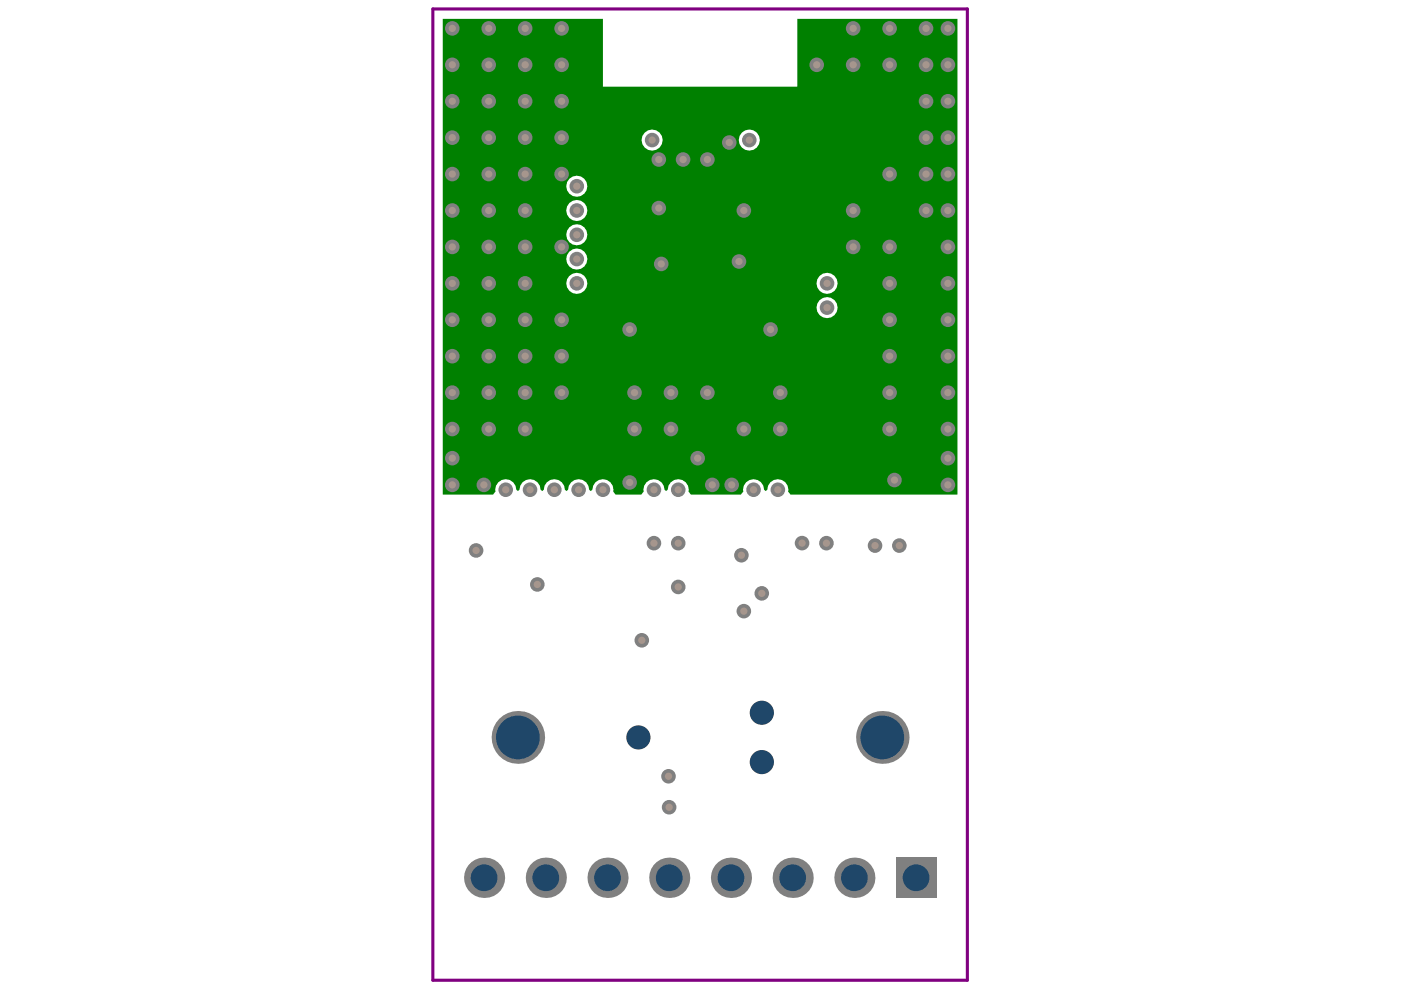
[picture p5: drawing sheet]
<svg xmlns="http://www.w3.org/2000/svg" width="297mm" height="210mm" viewBox="0 0 297 210" stroke-linecap="round" stroke-linejoin="round" font-family="sans-serif">
<path d="M93.9 4h33.9v14.4h41.2v-14.4h34v100.9h-35.4l-.5-.7a2.22 2.22 0 0 0-2-2.6 2.22 2.22 0 0 0-2.4 2.2l-.4 .3-.3-.3a2.22 2.22 0 0 0-2.4-2.2 2.22 2.22 0 0 0-2 2.6l-.5 .7h-10.6l-.5-.7a2.22 2.22 0 0 0-2-2.6 2.22 2.22 0 0 0-2.4 2.2l-.4 .3-.3-.3a2.22 2.22 0 0 0-2.4-2.2 2.22 2.22 0 0 0-2 2.6l-.5 .7h-5.5l-.5-.7a2.22 2.22 0 0 0-2-2.6 2.22 2.22 0 0 0-2.4 2.2l-.3 .3-.4-.3a2.24 2.24 0 0 0-2.2-2.2 2.24 2.24 0 0 0-2.3 2.2l-.3 .3-.3-.3a2.24 2.24 0 0 0-2.3-2.2 2.24 2.24 0 0 0-2.2 2.2l-.3 .3-.4-.3a2.24 2.24 0 0 0-2.2-2.2 2.24 2.24 0 0 0-2.3 2.2l-.3 .3-.3-.3a2.22 2.22 0 0 0-2.4-2.2 2.22 2.22 0 0 0-2 2.6l-.6 .7h-10.6zM156.6 29.7a2.25 2.25 0 0 0 4.5 0 2.25 2.25 0 0 0-4.5 0zM136 29.7a2.25 2.25 0 0 0 4.5 0 2.25 2.25 0 0 0-4.5 0zM120.1 39.5a2.24 2.24 0 0 0 4.4 0 2.24 2.24 0 0 0-4.4 0zM120.1 44.6a2.24 2.24 0 0 0 4.4 0 2.24 2.24 0 0 0-4.4 0zM120.1 49.8a2.24 2.24 0 0 0 4.4 0 2.24 2.24 0 0 0-4.4 0zM120.1 54.9a2.24 2.24 0 0 0 4.4 0 2.24 2.24 0 0 0-4.4 0zM120.1 60.1a2.24 2.24 0 0 0 4.4 0 2.24 2.24 0 0 0-4.4 0zM173.1 60.1a2.25 2.25 0 0 0 4.5 0 2.25 2.25 0 0 0-4.5 0zM173.1 65.2a2.25 2.25 0 0 0 4.5 0 2.25 2.25 0 0 0-4.5 0z" fill="#008000"/>
<circle cx="141.9" cy="171.2" r="1.55" fill="#808080"/>
<circle cx="141.9" cy="171.2" r=".77" fill="#a6968d"/>
<circle cx="150" cy="33.8" r="1.55" fill="#808080"/>
<circle cx="150" cy="33.8" r=".77" fill="#a6968d"/>
<circle cx="144.8" cy="33.8" r="1.55" fill="#808080"/>
<circle cx="144.8" cy="33.8" r=".77" fill="#a6968d"/>
<circle cx="133.5" cy="69.9" r="1.55" fill="#808080"/>
<circle cx="133.5" cy="69.9" r=".77" fill="#a6968d"/>
<circle cx="163.4" cy="69.9" r="1.55" fill="#808080"/>
<circle cx="163.4" cy="69.9" r=".77" fill="#a6968d"/>
<circle cx="154.6" cy="30.2" r="1.55" fill="#808080"/>
<circle cx="154.6" cy="30.2" r=".77" fill="#a6968d"/>
<circle cx="139.7" cy="33.8" r="1.55" fill="#808080"/>
<circle cx="139.7" cy="33.8" r=".77" fill="#a6968d"/>
<circle cx="139.7" cy="44.1" r="1.55" fill="#808080"/>
<circle cx="139.7" cy="44.1" r=".77" fill="#a6968d"/>
<circle cx="156.7" cy="55.4" r="1.55" fill="#808080"/>
<circle cx="156.7" cy="55.4" r=".77" fill="#a6968d"/>
<circle cx="140.2" cy="56" r="1.55" fill="#808080"/>
<circle cx="140.2" cy="56" r=".77" fill="#a6968d"/>
<circle cx="102.6" cy="102.8" r="1.55" fill="#808080"/>
<circle cx="102.6" cy="102.8" r=".77" fill="#a6968d"/>
<circle cx="147.9" cy="97.1" r="1.55" fill="#808080"/>
<circle cx="147.9" cy="97.1" r=".77" fill="#a6968d"/>
<circle cx="189.6" cy="101.8" r="1.55" fill="#808080"/>
<circle cx="189.6" cy="101.8" r=".77" fill="#a6968d"/>
<circle cx="95.9" cy="97.1" r="1.55" fill="#808080"/>
<circle cx="95.9" cy="97.1" r=".77" fill="#a6968d"/>
<circle cx="95.9" cy="102.8" r="1.55" fill="#808080"/>
<circle cx="95.9" cy="102.8" r=".77" fill="#a6968d"/>
<circle cx="133.5" cy="102.3" r="1.55" fill="#808080"/>
<circle cx="133.5" cy="102.3" r=".77" fill="#a6968d"/>
<circle cx="151" cy="102.8" r="1.55" fill="#808080"/>
<circle cx="151" cy="102.8" r=".77" fill="#a6968d"/>
<circle cx="155.1" cy="102.8" r="1.55" fill="#808080"/>
<circle cx="155.1" cy="102.8" r=".77" fill="#a6968d"/>
<circle cx="201" cy="102.8" r="1.55" fill="#808080"/>
<circle cx="201" cy="102.8" r=".77" fill="#a6968d"/>
<circle cx="201" cy="97.1" r="1.55" fill="#808080"/>
<circle cx="201" cy="97.1" r=".77" fill="#a6968d"/>
<circle cx="201" cy="91" r="1.55" fill="#808080"/>
<circle cx="201" cy="91" r=".77" fill="#a6968d"/>
<circle cx="201" cy="83.2" r="1.55" fill="#808080"/>
<circle cx="201" cy="83.2" r=".77" fill="#a6968d"/>
<circle cx="201" cy="75.5" r="1.55" fill="#808080"/>
<circle cx="201" cy="75.5" r=".77" fill="#a6968d"/>
<circle cx="201" cy="67.8" r="1.55" fill="#808080"/>
<circle cx="201" cy="67.8" r=".77" fill="#a6968d"/>
<circle cx="201" cy="60.1" r="1.55" fill="#808080"/>
<circle cx="201" cy="60.1" r=".77" fill="#a6968d"/>
<circle cx="201" cy="52.4" r="1.55" fill="#808080"/>
<circle cx="201" cy="52.4" r=".77" fill="#a6968d"/>
<circle cx="201" cy="44.6" r="1.55" fill="#808080"/>
<circle cx="201" cy="44.6" r=".77" fill="#a6968d"/>
<circle cx="201" cy="36.9" r="1.55" fill="#808080"/>
<circle cx="201" cy="36.9" r=".77" fill="#a6968d"/>
<circle cx="201" cy="29.2" r="1.55" fill="#808080"/>
<circle cx="201" cy="29.2" r=".77" fill="#a6968d"/>
<circle cx="201" cy="21.5" r="1.55" fill="#808080"/>
<circle cx="201" cy="21.5" r=".77" fill="#a6968d"/>
<circle cx="201" cy="13.7" r="1.55" fill="#808080"/>
<circle cx="201" cy="13.7" r=".77" fill="#a6968d"/>
<circle cx="201" cy="6" r="1.55" fill="#808080"/>
<circle cx="201" cy="6" r=".77" fill="#a6968d"/>
<circle cx="196.3" cy="6" r="1.55" fill="#808080"/>
<circle cx="196.3" cy="6" r=".77" fill="#a6968d"/>
<circle cx="196.3" cy="13.7" r="1.55" fill="#808080"/>
<circle cx="196.3" cy="13.7" r=".77" fill="#a6968d"/>
<circle cx="196.3" cy="21.5" r="1.55" fill="#808080"/>
<circle cx="196.3" cy="21.5" r=".77" fill="#a6968d"/>
<circle cx="196.3" cy="29.2" r="1.55" fill="#808080"/>
<circle cx="196.3" cy="29.2" r=".77" fill="#a6968d"/>
<circle cx="196.3" cy="36.9" r="1.55" fill="#808080"/>
<circle cx="196.3" cy="36.9" r=".77" fill="#a6968d"/>
<circle cx="196.3" cy="44.6" r="1.55" fill="#808080"/>
<circle cx="196.3" cy="44.6" r=".77" fill="#a6968d"/>
<circle cx="188.6" cy="6" r="1.55" fill="#808080"/>
<circle cx="188.6" cy="6" r=".77" fill="#a6968d"/>
<circle cx="188.6" cy="13.7" r="1.55" fill="#808080"/>
<circle cx="188.6" cy="13.7" r=".77" fill="#a6968d"/>
<circle cx="188.6" cy="36.9" r="1.55" fill="#808080"/>
<circle cx="188.6" cy="36.9" r=".77" fill="#a6968d"/>
<circle cx="188.6" cy="52.4" r="1.55" fill="#808080"/>
<circle cx="188.6" cy="52.4" r=".77" fill="#a6968d"/>
<circle cx="188.6" cy="60.1" r="1.55" fill="#808080"/>
<circle cx="188.6" cy="60.1" r=".77" fill="#a6968d"/>
<circle cx="188.6" cy="67.8" r="1.55" fill="#808080"/>
<circle cx="188.6" cy="67.8" r=".77" fill="#a6968d"/>
<circle cx="188.6" cy="75.5" r="1.55" fill="#808080"/>
<circle cx="188.6" cy="75.5" r=".77" fill="#a6968d"/>
<circle cx="188.6" cy="83.2" r="1.55" fill="#808080"/>
<circle cx="188.6" cy="83.2" r=".77" fill="#a6968d"/>
<circle cx="188.6" cy="91" r="1.55" fill="#808080"/>
<circle cx="188.6" cy="91" r=".77" fill="#a6968d"/>
<circle cx="180.9" cy="6" r="1.55" fill="#808080"/>
<circle cx="180.9" cy="6" r=".77" fill="#a6968d"/>
<circle cx="180.9" cy="13.7" r="1.55" fill="#808080"/>
<circle cx="180.9" cy="13.7" r=".77" fill="#a6968d"/>
<circle cx="180.9" cy="44.6" r="1.55" fill="#808080"/>
<circle cx="180.9" cy="44.6" r=".77" fill="#a6968d"/>
<circle cx="180.9" cy="52.4" r="1.55" fill="#808080"/>
<circle cx="180.9" cy="52.4" r=".77" fill="#a6968d"/>
<circle cx="173.2" cy="13.7" r="1.55" fill="#808080"/>
<circle cx="173.2" cy="13.7" r=".77" fill="#a6968d"/>
<circle cx="165.4" cy="83.2" r="1.55" fill="#808080"/>
<circle cx="165.4" cy="83.2" r=".77" fill="#a6968d"/>
<circle cx="165.4" cy="91" r="1.55" fill="#808080"/>
<circle cx="165.4" cy="91" r=".77" fill="#a6968d"/>
<circle cx="157.7" cy="44.6" r="1.55" fill="#808080"/>
<circle cx="157.7" cy="44.6" r=".77" fill="#a6968d"/>
<circle cx="157.7" cy="91" r="1.55" fill="#808080"/>
<circle cx="157.7" cy="91" r=".77" fill="#a6968d"/>
<circle cx="150" cy="83.2" r="1.55" fill="#808080"/>
<circle cx="150" cy="83.2" r=".77" fill="#a6968d"/>
<circle cx="142.3" cy="83.2" r="1.55" fill="#808080"/>
<circle cx="142.3" cy="83.2" r=".77" fill="#a6968d"/>
<circle cx="142.3" cy="91" r="1.55" fill="#808080"/>
<circle cx="142.3" cy="91" r=".77" fill="#a6968d"/>
<circle cx="134.5" cy="83.2" r="1.55" fill="#808080"/>
<circle cx="134.5" cy="83.2" r=".77" fill="#a6968d"/>
<circle cx="134.5" cy="91" r="1.55" fill="#808080"/>
<circle cx="134.5" cy="91" r=".77" fill="#a6968d"/>
<circle cx="119.1" cy="6" r="1.55" fill="#808080"/>
<circle cx="119.1" cy="6" r=".77" fill="#a6968d"/>
<circle cx="119.1" cy="13.7" r="1.55" fill="#808080"/>
<circle cx="119.1" cy="13.7" r=".77" fill="#a6968d"/>
<circle cx="119.1" cy="21.5" r="1.55" fill="#808080"/>
<circle cx="119.1" cy="21.5" r=".77" fill="#a6968d"/>
<circle cx="119.1" cy="29.2" r="1.55" fill="#808080"/>
<circle cx="119.1" cy="29.2" r=".77" fill="#a6968d"/>
<circle cx="119.1" cy="36.9" r="1.55" fill="#808080"/>
<circle cx="119.1" cy="36.9" r=".77" fill="#a6968d"/>
<circle cx="119.1" cy="52.4" r="1.55" fill="#808080"/>
<circle cx="119.1" cy="52.4" r=".77" fill="#a6968d"/>
<circle cx="119.1" cy="67.8" r="1.55" fill="#808080"/>
<circle cx="119.1" cy="67.8" r=".77" fill="#a6968d"/>
<circle cx="119.1" cy="75.5" r="1.55" fill="#808080"/>
<circle cx="119.1" cy="75.5" r=".77" fill="#a6968d"/>
<circle cx="119.1" cy="83.2" r="1.55" fill="#808080"/>
<circle cx="119.1" cy="83.2" r=".77" fill="#a6968d"/>
<circle cx="111.3" cy="6" r="1.55" fill="#808080"/>
<circle cx="111.3" cy="6" r=".77" fill="#a6968d"/>
<circle cx="111.3" cy="13.7" r="1.55" fill="#808080"/>
<circle cx="111.3" cy="13.7" r=".77" fill="#a6968d"/>
<circle cx="111.3" cy="21.5" r="1.55" fill="#808080"/>
<circle cx="111.3" cy="21.5" r=".77" fill="#a6968d"/>
<circle cx="111.3" cy="29.2" r="1.55" fill="#808080"/>
<circle cx="111.3" cy="29.2" r=".77" fill="#a6968d"/>
<circle cx="111.3" cy="36.9" r="1.55" fill="#808080"/>
<circle cx="111.3" cy="36.9" r=".77" fill="#a6968d"/>
<circle cx="111.3" cy="44.6" r="1.55" fill="#808080"/>
<circle cx="111.3" cy="44.6" r=".77" fill="#a6968d"/>
<circle cx="111.3" cy="52.4" r="1.55" fill="#808080"/>
<circle cx="111.3" cy="52.4" r=".77" fill="#a6968d"/>
<circle cx="111.3" cy="60.1" r="1.55" fill="#808080"/>
<circle cx="111.3" cy="60.1" r=".77" fill="#a6968d"/>
<circle cx="111.3" cy="67.8" r="1.55" fill="#808080"/>
<circle cx="111.3" cy="67.8" r=".77" fill="#a6968d"/>
<circle cx="111.3" cy="75.5" r="1.55" fill="#808080"/>
<circle cx="111.3" cy="75.5" r=".77" fill="#a6968d"/>
<circle cx="111.3" cy="83.2" r="1.55" fill="#808080"/>
<circle cx="111.3" cy="83.2" r=".77" fill="#a6968d"/>
<circle cx="111.3" cy="91" r="1.55" fill="#808080"/>
<circle cx="111.3" cy="91" r=".77" fill="#a6968d"/>
<circle cx="103.6" cy="6" r="1.55" fill="#808080"/>
<circle cx="103.6" cy="6" r=".77" fill="#a6968d"/>
<circle cx="103.6" cy="13.7" r="1.55" fill="#808080"/>
<circle cx="103.6" cy="13.7" r=".77" fill="#a6968d"/>
<circle cx="103.6" cy="21.5" r="1.55" fill="#808080"/>
<circle cx="103.6" cy="21.5" r=".77" fill="#a6968d"/>
<circle cx="103.6" cy="29.2" r="1.55" fill="#808080"/>
<circle cx="103.6" cy="29.2" r=".77" fill="#a6968d"/>
<circle cx="103.6" cy="36.9" r="1.55" fill="#808080"/>
<circle cx="103.6" cy="36.9" r=".77" fill="#a6968d"/>
<circle cx="103.6" cy="44.6" r="1.55" fill="#808080"/>
<circle cx="103.6" cy="44.6" r=".77" fill="#a6968d"/>
<circle cx="103.6" cy="52.4" r="1.55" fill="#808080"/>
<circle cx="103.6" cy="52.4" r=".77" fill="#a6968d"/>
<circle cx="103.6" cy="60.1" r="1.55" fill="#808080"/>
<circle cx="103.6" cy="60.1" r=".77" fill="#a6968d"/>
<circle cx="103.6" cy="67.8" r="1.55" fill="#808080"/>
<circle cx="103.6" cy="67.8" r=".77" fill="#a6968d"/>
<circle cx="103.6" cy="75.5" r="1.55" fill="#808080"/>
<circle cx="103.6" cy="75.5" r=".77" fill="#a6968d"/>
<circle cx="103.6" cy="83.2" r="1.55" fill="#808080"/>
<circle cx="103.6" cy="83.2" r=".77" fill="#a6968d"/>
<circle cx="103.6" cy="91" r="1.55" fill="#808080"/>
<circle cx="103.6" cy="91" r=".77" fill="#a6968d"/>
<circle cx="95.9" cy="6" r="1.55" fill="#808080"/>
<circle cx="95.9" cy="6" r=".77" fill="#a6968d"/>
<circle cx="95.9" cy="13.7" r="1.55" fill="#808080"/>
<circle cx="95.9" cy="13.7" r=".77" fill="#a6968d"/>
<circle cx="95.9" cy="21.5" r="1.55" fill="#808080"/>
<circle cx="95.9" cy="21.5" r=".77" fill="#a6968d"/>
<circle cx="95.9" cy="29.2" r="1.55" fill="#808080"/>
<circle cx="95.9" cy="29.2" r=".77" fill="#a6968d"/>
<circle cx="95.9" cy="36.9" r="1.55" fill="#808080"/>
<circle cx="95.9" cy="36.9" r=".77" fill="#a6968d"/>
<circle cx="95.9" cy="44.6" r="1.55" fill="#808080"/>
<circle cx="95.9" cy="44.6" r=".77" fill="#a6968d"/>
<circle cx="95.9" cy="52.4" r="1.55" fill="#808080"/>
<circle cx="95.9" cy="52.4" r=".77" fill="#a6968d"/>
<circle cx="95.9" cy="60.1" r="1.55" fill="#808080"/>
<circle cx="95.9" cy="60.1" r=".77" fill="#a6968d"/>
<circle cx="95.9" cy="67.8" r="1.55" fill="#808080"/>
<circle cx="95.9" cy="67.8" r=".77" fill="#a6968d"/>
<circle cx="95.9" cy="75.5" r="1.55" fill="#808080"/>
<circle cx="95.9" cy="75.5" r=".77" fill="#a6968d"/>
<circle cx="95.9" cy="83.2" r="1.55" fill="#808080"/>
<circle cx="95.9" cy="83.2" r=".77" fill="#a6968d"/>
<circle cx="95.9" cy="91" r="1.55" fill="#808080"/>
<circle cx="95.9" cy="91" r=".77" fill="#a6968d"/>
<circle cx="136.1" cy="135.8" r="1.55" fill="#808080"/>
<circle cx="136.1" cy="135.8" r=".77" fill="#a6968d"/>
<circle cx="143.8" cy="124.4" r="1.55" fill="#808080"/>
<circle cx="143.8" cy="124.4" r=".77" fill="#a6968d"/>
<circle cx="157.2" cy="117.7" r="1.55" fill="#808080"/>
<circle cx="157.2" cy="117.7" r=".77" fill="#a6968d"/>
<circle cx="161.5" cy="125.8" r="1.55" fill="#808080"/>
<circle cx="161.5" cy="125.8" r=".77" fill="#a6968d"/>
<circle cx="170.1" cy="115.2" r="1.55" fill="#808080"/>
<circle cx="170.1" cy="115.2" r=".77" fill="#a6968d"/>
<circle cx="157.7" cy="129.6" r="1.55" fill="#808080"/>
<circle cx="157.7" cy="129.6" r=".77" fill="#a6968d"/>
<circle cx="185.5" cy="115.7" r="1.55" fill="#808080"/>
<circle cx="185.5" cy="115.7" r=".77" fill="#a6968d"/>
<circle cx="175.2" cy="115.2" r="1.55" fill="#808080"/>
<circle cx="175.2" cy="115.2" r=".77" fill="#a6968d"/>
<circle cx="190.7" cy="115.7" r="1.55" fill="#808080"/>
<circle cx="190.7" cy="115.7" r=".77" fill="#a6968d"/>
<circle cx="122.3" cy="60.1" r="1.55" fill="#808080"/>
<circle cx="122.3" cy="60.1" r=".77" fill="#a6968d"/>
<circle cx="175.4" cy="65.2" r="1.55" fill="#808080"/>
<circle cx="175.4" cy="65.2" r=".77" fill="#a6968d"/>
<circle cx="175.4" cy="60.1" r="1.55" fill="#808080"/>
<circle cx="175.4" cy="60.1" r=".77" fill="#a6968d"/>
<circle cx="122.3" cy="39.5" r="1.55" fill="#808080"/>
<circle cx="122.3" cy="39.5" r=".77" fill="#a6968d"/>
<circle cx="127.8" cy="103.8" r="1.55" fill="#808080"/>
<circle cx="127.8" cy="103.8" r=".77" fill="#a6968d"/>
<circle cx="122.7" cy="103.8" r="1.55" fill="#808080"/>
<circle cx="122.7" cy="103.8" r=".77" fill="#a6968d"/>
<circle cx="117.5" cy="103.8" r="1.55" fill="#808080"/>
<circle cx="117.5" cy="103.8" r=".77" fill="#a6968d"/>
<circle cx="112.4" cy="103.8" r="1.55" fill="#808080"/>
<circle cx="112.4" cy="103.8" r=".77" fill="#a6968d"/>
<circle cx="107.2" cy="103.8" r="1.55" fill="#808080"/>
<circle cx="107.2" cy="103.8" r=".77" fill="#a6968d"/>
<circle cx="122.3" cy="54.9" r="1.55" fill="#808080"/>
<circle cx="122.3" cy="54.9" r=".77" fill="#a6968d"/>
<circle cx="122.3" cy="49.8" r="1.55" fill="#808080"/>
<circle cx="122.3" cy="49.8" r=".77" fill="#a6968d"/>
<circle cx="122.3" cy="44.6" r="1.55" fill="#808080"/>
<circle cx="122.3" cy="44.6" r=".77" fill="#a6968d"/>
<circle cx="143.8" cy="103.8" r="1.55" fill="#808080"/>
<circle cx="143.8" cy="103.8" r=".77" fill="#a6968d"/>
<circle cx="138.6" cy="103.8" r="1.55" fill="#808080"/>
<circle cx="138.6" cy="103.8" r=".77" fill="#a6968d"/>
<circle cx="138.3" cy="29.7" r="1.55" fill="#808080"/>
<circle cx="138.3" cy="29.7" r=".77" fill="#a6968d"/>
<circle cx="158.9" cy="29.7" r="1.55" fill="#808080"/>
<circle cx="158.9" cy="29.7" r=".77" fill="#a6968d"/>
<circle cx="159.8" cy="103.8" r="1.55" fill="#808080"/>
<circle cx="159.8" cy="103.8" r=".77" fill="#a6968d"/>
<circle cx="164.9" cy="103.8" r="1.55" fill="#808080"/>
<circle cx="164.9" cy="103.8" r=".77" fill="#a6968d"/>
<circle cx="100.9" cy="116.7" r="1.55" fill="#808080"/>
<circle cx="100.9" cy="116.7" r=".77" fill="#a6968d"/>
<circle cx="141.7" cy="164.6" r="1.55" fill="#808080"/>
<circle cx="141.7" cy="164.6" r=".77" fill="#a6968d"/>
<circle cx="138.6" cy="115.2" r="1.55" fill="#808080"/>
<circle cx="138.6" cy="115.2" r=".77" fill="#a6968d"/>
<circle cx="143.8" cy="115.2" r="1.55" fill="#808080"/>
<circle cx="143.8" cy="115.2" r=".77" fill="#a6968d"/>
<circle cx="113.9" cy="123.9" r="1.55" fill="#808080"/>
<circle cx="113.9" cy="123.9" r=".77" fill="#a6968d"/>
<circle cx="102.6" cy="186.1" r="4.3" fill="#808080"/>
<circle cx="102.6" cy="186.1" r="2.83" fill="#1f4769"/>
<circle cx="115.7" cy="186.1" r="4.3" fill="#808080"/>
<circle cx="115.7" cy="186.1" r="2.83" fill="#1f4769"/>
<circle cx="128.8" cy="186.1" r="4.3" fill="#808080"/>
<circle cx="128.8" cy="186.1" r="2.83" fill="#1f4769"/>
<circle cx="109.8" cy="156.4" r="5.6" fill="#808080"/>
<circle cx="109.8" cy="156.4" r="4.6" fill="#1f4769"/>
<circle cx="161.5" cy="161.6" r="2.33" fill="#808080"/>
<circle cx="161.5" cy="161.6" r="2.56" fill="#1f4769"/>
<path d="M190 181.9h8.5v8.5h-8.5z" fill-rule="evenodd" fill="#808080"/>
<circle cx="194.2" cy="186.1" r="2.83" fill="#1f4769"/>
<circle cx="161.5" cy="151.1" r="2.33" fill="#808080"/>
<circle cx="161.5" cy="151.1" r="2.56" fill="#1f4769"/>
<circle cx="135.4" cy="156.4" r="2.33" fill="#808080"/>
<circle cx="135.4" cy="156.4" r="2.56" fill="#1f4769"/>
<circle cx="168.1" cy="186.1" r="4.3" fill="#808080"/>
<circle cx="168.1" cy="186.1" r="2.83" fill="#1f4769"/>
<circle cx="181.1" cy="186.1" r="4.3" fill="#808080"/>
<circle cx="181.1" cy="186.1" r="2.83" fill="#1f4769"/>
<circle cx="155" cy="186.1" r="4.3" fill="#808080"/>
<circle cx="155" cy="186.1" r="2.83" fill="#1f4769"/>
<circle cx="141.9" cy="186.1" r="4.3" fill="#808080"/>
<circle cx="141.9" cy="186.1" r="2.83" fill="#1f4769"/>
<circle cx="187.1" cy="156.4" r="5.6" fill="#808080"/>
<circle cx="187.1" cy="156.4" r="4.6" fill="#1f4769"/>
<path d="M91.8 1.9h113.3v205.9h-113.3z" fill="none" stroke="#800080" stroke-width=".66"/>
</svg>
